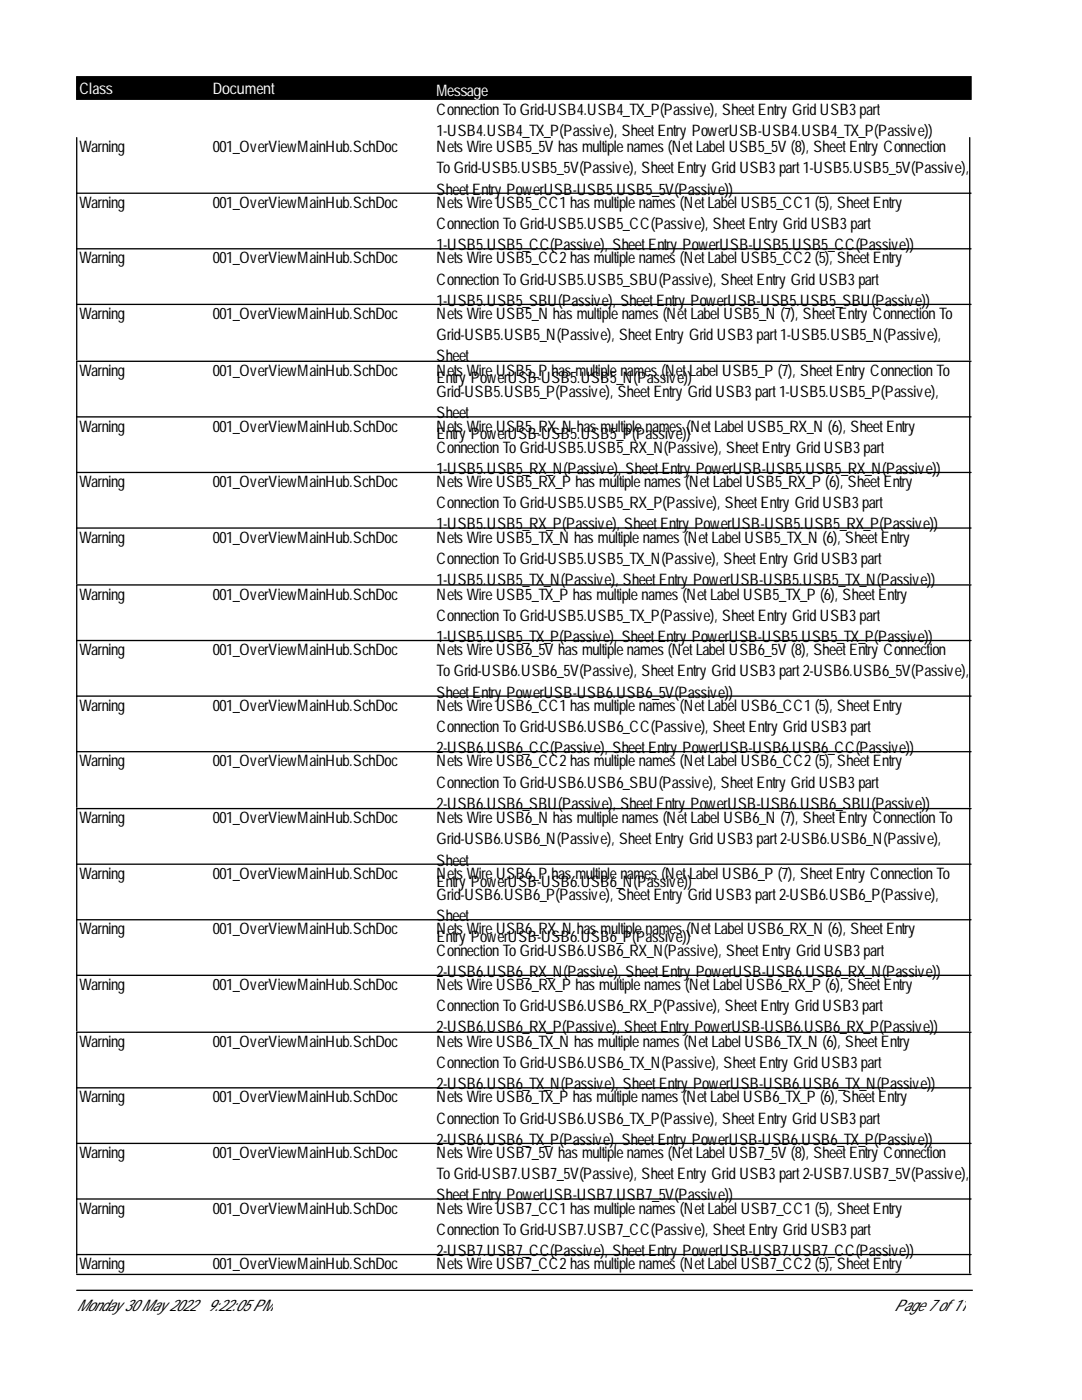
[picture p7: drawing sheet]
<svg xmlns="http://www.w3.org/2000/svg" width="216mm" height="279mm" viewBox="0 0 216 279" stroke-linecap="round" stroke-linejoin="round" font-family="sans-serif">
<defs><g id="words">
<g font-size="3.2" fill="#fff">
<text x="15.8" y="18.8">Class</text>
<text x="42.5" y="18.8">Document</text>
<text x="87.1" y="19.1">Message</text>
</g>
<g font-size="3.2">
<text x="87.1" y="23">ConnectionToGrid-USB4.USB4_TX_P(Passive), SheetEntry GridUSB3part</text>
<text x="87.1" y="27.2">1-USB4.USB4_TX_P(Passive), SheetEntry PowerUSB-USB4.USB4_TX_P(Passive))</text>
<text x="15.8" y="30.4">Warning</text>
<text x="42.5" y="30.4">001_OverViewMainHub.SchDoc</text>
<text x="87.1" y="30.4">Nets WireUSB5_5V has multiplenames (NetLabel USB5_5V (8), SheetEntry Connection</text>
<text x="87.1" y="34.6">ToGrid-USB5.USB5_5V(Passive), SheetEntry GridUSB3part1-USB5.USB5_5V(Passive),</text>
<text x="15.8" y="41.5">Warning</text>
<text x="42.5" y="41.5">001_OverViewMainHub.SchDoc</text>
<text x="87.1" y="38.8">SheetEntry PowerUSB-USB5.USB5_5V(Passive))</text>
<text x="87.1" y="41.5">Nets WireUSB5_CC1 has multiplenames (NetLabel USB5_CC1 (5), SheetEntry</text>
<text x="87.1" y="45.7">ConnectionToGrid-USB5.USB5_CC(Passive), SheetEntry GridUSB3part</text>
<text x="15.8" y="52.6">Warning</text>
<text x="42.5" y="52.6">001_OverViewMainHub.SchDoc</text>
<text x="87.1" y="49.9">1-USB5.USB5_CC(Passive), SheetEntry PowerUSB-USB5.USB5_CC(Passive))</text>
<text x="87.1" y="52.6">Nets WireUSB5_CC2has multiplenames (NetLabel USB5_CC2(5), SheetEntry</text>
<text x="87.1" y="56.8">ConnectionToGrid-USB5.USB5_SBU(Passive), SheetEntry GridUSB3part</text>
<text x="15.8" y="63.7">Warning</text>
<text x="42.5" y="63.7">001_OverViewMainHub.SchDoc</text>
<text x="87.1" y="61">1-USB5.USB5_SBU(Passive), SheetEntry PowerUSB-USB5.USB5_SBU(Passive))</text>
<text x="87.1" y="63.7">Nets WireUSB5_N has multiplenames (NetLabel USB5_N (7), SheetEntry ConnectionTo</text>
<text x="87.1" y="67.9">Grid-USB5.USB5_N(Passive), SheetEntry GridUSB3part1-USB5.USB5_N(Passive),</text>
<text x="15.8" y="75">Warning</text>
<text x="42.5" y="75">001_OverViewMainHub.SchDoc</text>
<text x="87.1" y="72.1">Sheet</text>
<text x="87.1" y="76.3">Entry PowerUSB-USB5.USB5_N(Passive))</text>
<text x="87.1" y="75">Nets WireUSB5_P has multiplenames (NetLabel USB5_P (7), SheetEntry ConnectionTo</text>
<text x="87.1" y="79.3">Grid-USB5.USB5_P(Passive), SheetEntry GridUSB3part1-USB5.USB5_P(Passive),</text>
<text x="87.1" y="83.5">Sheet</text>
<text x="15.8" y="86.1">Warning</text>
<text x="42.5" y="86.1">001_OverViewMainHub.SchDoc</text>
<text x="87.1" y="87.7">Entry PowerUSB-USB5.USB5_P(Passive))</text>
<text x="87.1" y="86.1">Nets WireUSB5_RX_N has multiplenames (NetLabel USB5_RX_N (6), SheetEntry</text>
<text x="87.1" y="90.3">ConnectionToGrid-USB5.USB5_RX_N(Passive), SheetEntry GridUSB3part</text>
<text x="87.1" y="94.6">1-USB5.USB5_RX_N(Passive), SheetEntry PowerUSB-USB5.USB5_RX_N(Passive))</text>
<text x="15.8" y="97.2">Warning</text>
<text x="42.5" y="97.2">001_OverViewMainHub.SchDoc</text>
<text x="87.1" y="97.2">Nets WireUSB5_RX_P has multiplenames (NetLabel USB5_RX_P (6), SheetEntry</text>
<text x="87.1" y="101.4">ConnectionToGrid-USB5.USB5_RX_P(Passive), SheetEntry GridUSB3part</text>
<text x="87.1" y="105.7">1-USB5.USB5_RX_P(Passive), SheetEntry PowerUSB-USB5.USB5_RX_P(Passive))</text>
<text x="15.8" y="108.3">Warning</text>
<text x="42.5" y="108.3">001_OverViewMainHub.SchDoc</text>
<text x="87.1" y="108.3">Nets WireUSB5_TX_N has multiplenames (NetLabel USB5_TX_N (6), SheetEntry</text>
<text x="87.1" y="112.5">ConnectionToGrid-USB5.USB5_TX_N(Passive), SheetEntry GridUSB3part</text>
<text x="15.8" y="119.7">Warning</text>
<text x="42.5" y="119.7">001_OverViewMainHub.SchDoc</text>
<text x="87.1" y="116.8">1-USB5.USB5_TX_N(Passive), SheetEntry PowerUSB-USB5.USB5_TX_N(Passive))</text>
<text x="87.1" y="119.7">Nets WireUSB5_TX_P has multiplenames (NetLabel USB5_TX_P (6), SheetEntry</text>
<text x="87.1" y="123.9">ConnectionToGrid-USB5.USB5_TX_P(Passive), SheetEntry GridUSB3part</text>
<text x="15.8" y="130.8">Warning</text>
<text x="42.5" y="130.8">001_OverViewMainHub.SchDoc</text>
<text x="87.1" y="128.1">1-USB5.USB5_TX_P(Passive), SheetEntry PowerUSB-USB5.USB5_TX_P(Passive))</text>
<text x="87.1" y="130.8">Nets WireUSB6_5V has multiplenames (NetLabel USB6_5V (8), SheetEntry Connection</text>
<text x="87.1" y="135">ToGrid-USB6.USB6_5V(Passive), SheetEntry GridUSB3part2-USB6.USB6_5V(Passive),</text>
<text x="15.8" y="141.8">Warning</text>
<text x="42.5" y="141.8">001_OverViewMainHub.SchDoc</text>
<text x="87.1" y="139.2">SheetEntry PowerUSB-USB6.USB6_5V(Passive))</text>
<text x="87.1" y="141.8">Nets WireUSB6_CC1 has multiplenames (NetLabel USB6_CC1 (5), SheetEntry</text>
<text x="87.1" y="146.1">ConnectionToGrid-USB6.USB6_CC(Passive), SheetEntry GridUSB3part</text>
<text x="15.8" y="152.9">Warning</text>
<text x="42.5" y="152.9">001_OverViewMainHub.SchDoc</text>
<text x="87.1" y="150.3">2-USB6.USB6_CC(Passive), SheetEntry PowerUSB-USB6.USB6_CC(Passive))</text>
<text x="87.1" y="152.9">Nets WireUSB6_CC2has multiplenames (NetLabel USB6_CC2(5), SheetEntry</text>
<text x="87.1" y="157.2">ConnectionToGrid-USB6.USB6_SBU(Passive), SheetEntry GridUSB3part</text>
<text x="87.1" y="161.4">2-USB6.USB6_SBU(Passive), SheetEntry PowerUSB-USB6.USB6_SBU(Passive))</text>
<text x="15.8" y="164.3">Warning</text>
<text x="42.5" y="164.3">001_OverViewMainHub.SchDoc</text>
<text x="87.1" y="164.3">Nets WireUSB6_N has multiplenames (NetLabel USB6_N (7), SheetEntry ConnectionTo</text>
<text x="87.1" y="168.5">Grid-USB6.USB6_N(Passive), SheetEntry GridUSB3part2-USB6.USB6_N(Passive),</text>
<text x="87.1" y="172.7">Sheet</text>
<text x="15.8" y="175.4">Warning</text>
<text x="42.5" y="175.4">001_OverViewMainHub.SchDoc</text>
<text x="87.1" y="177">Entry PowerUSB-USB6.USB6_N(Passive))</text>
<text x="87.1" y="175.4">Nets WireUSB6_P has multiplenames (NetLabel USB6_P (7), SheetEntry ConnectionTo</text>
<text x="87.1" y="179.6">Grid-USB6.USB6_P(Passive), SheetEntry GridUSB3part2-USB6.USB6_P(Passive),</text>
<text x="87.1" y="183.8">Sheet</text>
<text x="15.8" y="186.5">Warning</text>
<text x="42.5" y="186.5">001_OverViewMainHub.SchDoc</text>
<text x="87.1" y="188.1">Entry PowerUSB-USB6.USB6_P(Passive))</text>
<text x="87.1" y="186.5">Nets WireUSB6_RX_N has multiplenames (NetLabel USB6_RX_N (6), SheetEntry</text>
<text x="87.1" y="190.7">ConnectionToGrid-USB6.USB6_RX_N(Passive), SheetEntry GridUSB3part</text>
<text x="15.8" y="197.6">Warning</text>
<text x="42.5" y="197.6">001_OverViewMainHub.SchDoc</text>
<text x="87.1" y="194.9">2-USB6.USB6_RX_N(Passive), SheetEntry PowerUSB-USB6.USB6_RX_N(Passive))</text>
<text x="87.1" y="197.6">Nets WireUSB6_RX_P has multiplenames (NetLabel USB6_RX_P (6), SheetEntry</text>
<text x="87.1" y="201.8">ConnectionToGrid-USB6.USB6_RX_P(Passive), SheetEntry GridUSB3part</text>
<text x="15.8" y="208.9">Warning</text>
<text x="42.5" y="208.9">001_OverViewMainHub.SchDoc</text>
<text x="87.1" y="206">2-USB6.USB6_RX_P(Passive), SheetEntry PowerUSB-USB6.USB6_RX_P(Passive))</text>
<text x="87.1" y="208.9">Nets WireUSB6_TX_N has multiplenames (NetLabel USB6_TX_N (6), SheetEntry</text>
<text x="87.1" y="213.2">ConnectionToGrid-USB6.USB6_TX_N(Passive), SheetEntry GridUSB3part</text>
<text x="15.8" y="220">Warning</text>
<text x="42.5" y="220">001_OverViewMainHub.SchDoc</text>
<text x="87.1" y="217.4">2-USB6.USB6_TX_N(Passive), SheetEntry PowerUSB-USB6.USB6_TX_N(Passive))</text>
<text x="87.1" y="220">Nets WireUSB6_TX_P has multiplenames (NetLabel USB6_TX_P (6), SheetEntry</text>
<text x="87.1" y="224.2">ConnectionToGrid-USB6.USB6_TX_P(Passive), SheetEntry GridUSB3part</text>
<text x="15.8" y="231.1">Warning</text>
<text x="42.5" y="231.1">001_OverViewMainHub.SchDoc</text>
<text x="87.1" y="228.5">2-USB6.USB6_TX_P(Passive), SheetEntry PowerUSB-USB6.USB6_TX_P(Passive))</text>
<text x="87.1" y="231.1">Nets WireUSB7_5V has multiplenames (NetLabel USB7_5V (8), SheetEntry Connection</text>
<text x="87.1" y="235.3">ToGrid-USB7.USB7_5V(Passive), SheetEntry GridUSB3part2-USB7.USB7_5V(Passive),</text>
<text x="87.1" y="239.6">SheetEntry PowerUSB-USB7.USB7_5V(Passive))</text>
<text x="15.8" y="242.2">Warning</text>
<text x="42.5" y="242.2">001_OverViewMainHub.SchDoc</text>
<text x="87.1" y="242.2">Nets WireUSB7_CC1 has multiplenames (NetLabel USB7_CC1 (5), SheetEntry</text>
<text x="87.1" y="246.4">ConnectionToGrid-USB7.USB7_CC(Passive), SheetEntry GridUSB3part</text>
<text x="87.1" y="250.7">2-USB7.USB7_CC(Passive), SheetEntry PowerUSB-USB7.USB7_CC(Passive))</text>
<text x="15.8" y="253.3">Warning</text>
<text x="42.5" y="253.3">001_OverViewMainHub.SchDoc</text>
<text x="87.1" y="253.3">Nets WireUSB7_CC2has multiplenames (NetLabel USB7_CC2(5), SheetEntry</text>
<text x="15.3" y="261.7">Monday30May2022</text>
<text x="41.4" y="261.7">9:22:05PM</text>
<text x="178.5" y="261.7">Page7 of11</text>
</g>
</g></defs>
<path d="M15.3 15.3h178.5v4.5h-178.5z" fill="#000" stroke="#000" stroke-width=".26"/>
<g fill="none" stroke="#000" stroke-width=".26">
<path d="M15.3 38.6h178.5M15.3 27.5v44.3M193.5 27.5v44.3M15.3 49.7h178.5M15.3 60.7h178.5M193.5 72.1v44.4M193.8 72.1h-178.5v44.4M15.3 83.2h178.5M15.3 94.3h178.5M15.3 105.4h178.5M193.5 116.7v44.4M193.8 116.7h-178.5v44.4"/>
<path d="M15.3 127.8h178.5M15.3 138.9h178.5M15.3 150h178.5M15.3 172.5h178.5M193.5 161.4v44.3M193.8 161.4h-178.5v44.3M15.3 183.6h178.5M15.3 194.7h178.5M15.3 217.1h178.5M193.5 206v48.1M193.8 206h-178.5v48.1M15.3 228.2h178.5"/>
<path d="M15.3 239.3h178.5M15.3 250.4h178.5M15.3 254.3h178.5M15.3 257.5h178.7"/>
</g>
<use href="#words"/>
</svg>
